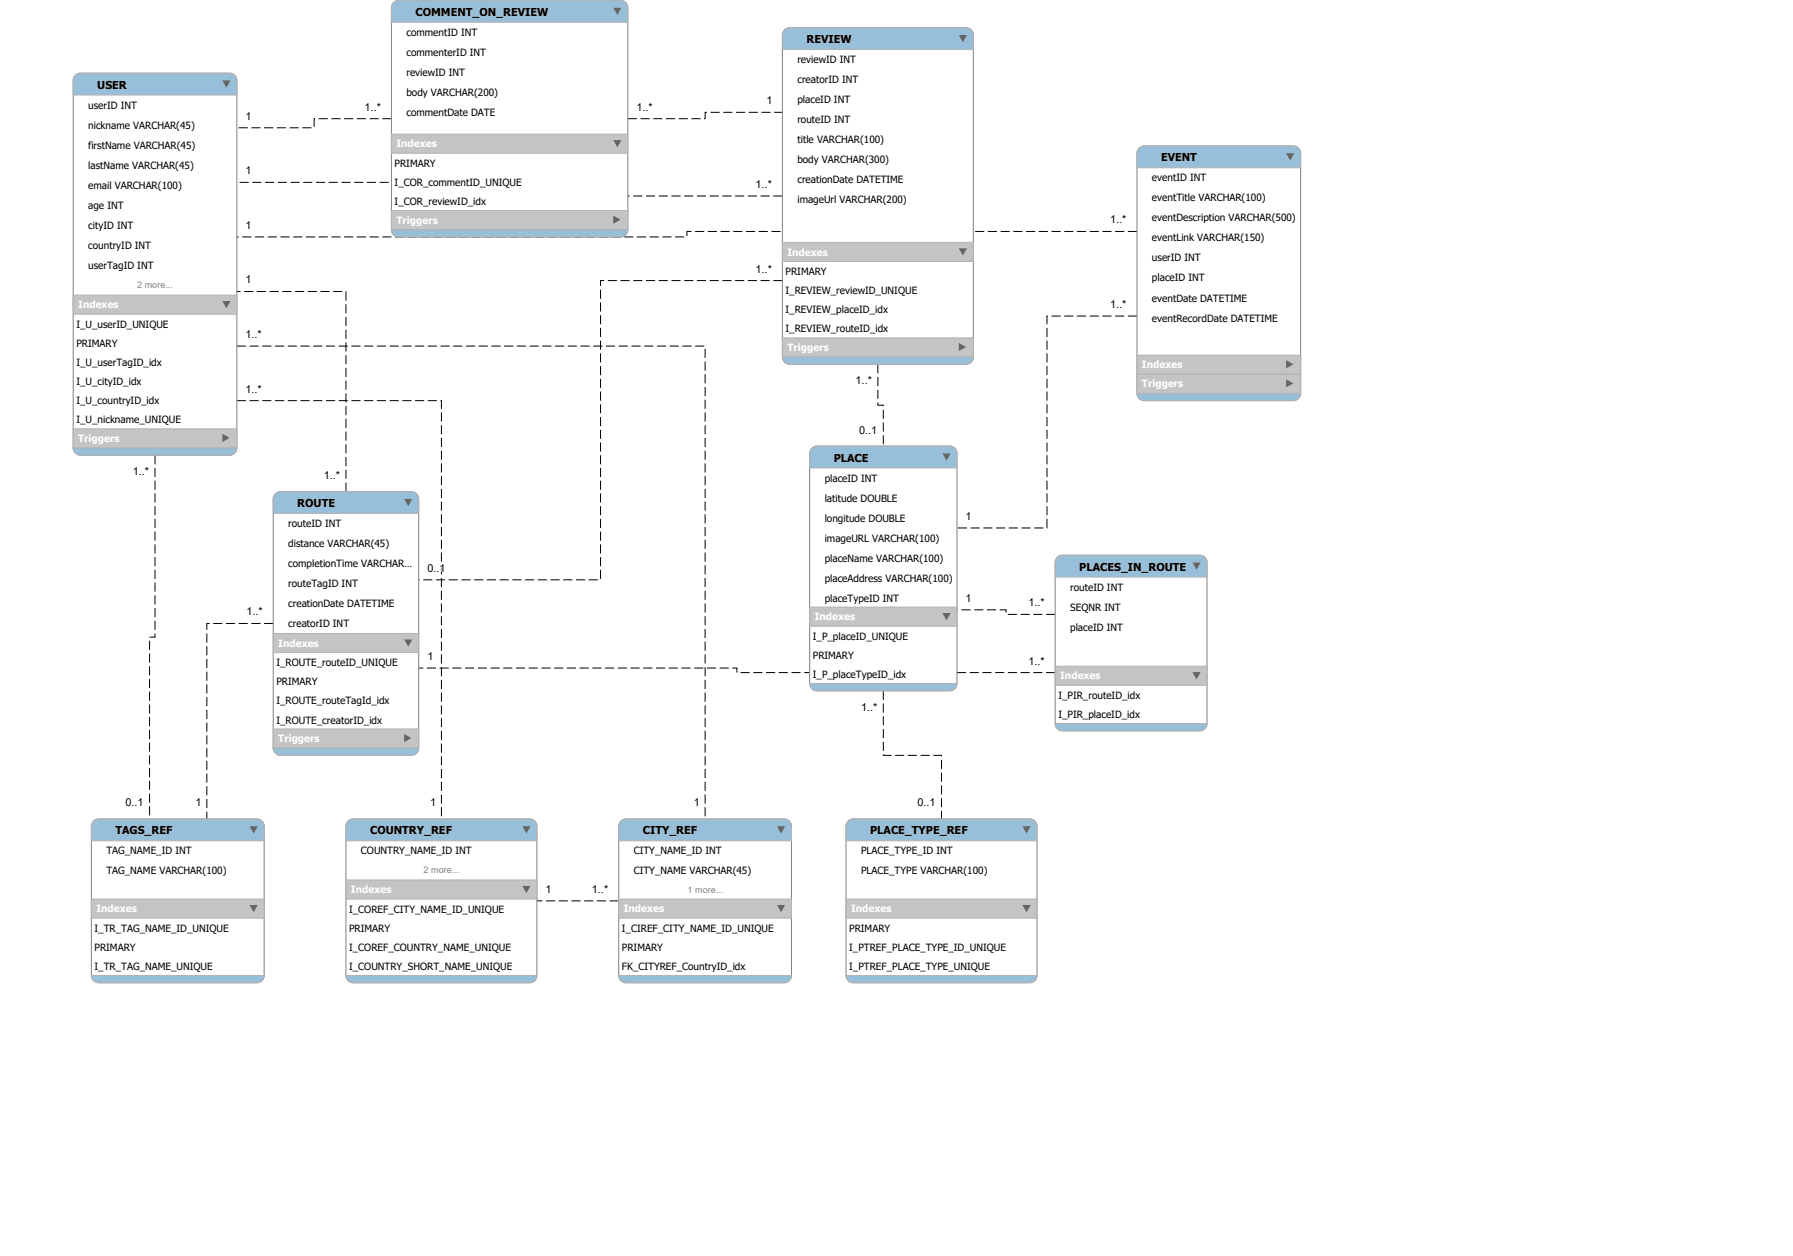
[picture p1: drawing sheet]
<svg xmlns="http://www.w3.org/2000/svg" width="394mm" height="276mm" viewBox="0 0 394 276" stroke-linecap="round" stroke-linejoin="round" font-family="sans-serif">
<defs><g id="words">
<g font-size="2.4">
<text x="91.4" y="3.5">COMMENT_ON_REVIEW</text>
<text x="177.4" y="9.5">REVIEW</text>
<text x="21.4" y="19.5">USER</text>
<text x="255.3" y="35.5">EVENT</text>
<text x="183.4" y="101.5">PLACE</text>
<text x="65.4" y="111.5">ROUTE</text>
<text x="237.3" y="125.5">PLACES_IN_ROUTE</text>
<text x="25.4" y="183.5">TAGS_REF</text>
<text x="81.4" y="183.5">COUNTRY_REF</text>
<text x="141.4" y="183.5">CITY_REF</text>
<text x="191.4" y="183.5">PLACE_TYPE_REF</text>
</g>
<g font-size="2.4" fill="#fff">
<text x="168.4" y="22.9">11</text>
<text x="168.6" y="23.1">1</text>
<text x="168.6" y="22.7">1</text>
<text x="53.8" y="26.3">11</text>
<text x="54" y="26.5">1</text>
<text x="80" y="24.3">1..*</text>
<text x="80.4" y="24.3">1..*</text>
<text x="139.8" y="24.3">1..*</text>
<text x="140.2" y="24.3">1..*</text>
<text x="53.8" y="38.3">11</text>
<text x="54" y="38.5">1</text>
<text x="166" y="41.3">1..*</text>
<text x="166.4" y="41.3">1..*</text>
<text x="53.8" y="50.3">11</text>
<text x="54" y="50.5">1</text>
<text x="243.9" y="49.1">1..*</text>
<text x="244.3" y="49.1">1..*</text>
<text x="166" y="59.9">1..*</text>
<text x="166.4" y="59.9">1..*</text>
<text x="53.8" y="62.3">11</text>
<text x="54" y="62.5">1</text>
<text x="243.9" y="67.7">1..*</text>
<text x="244.3" y="67.7">1..*</text>
<text x="53.8" y="74.3">1..*</text>
<text x="54.2" y="74.3">1..*</text>
<text x="53.8" y="86.3">1..*</text>
<text x="54.2" y="86.3">1..*</text>
<text x="188" y="84.5">1..*</text>
<text x="188.4" y="84.5">1..*</text>
<text x="188.8" y="95.3">0..1</text>
<text x="189.2" y="95.3">0..1</text>
<text x="29" y="104.5">1..*</text>
<text x="29.4" y="104.5">1..*</text>
<text x="71" y="105.3">1..*</text>
<text x="71.4" y="105.3">1..*</text>
<text x="212.2" y="114.3">11</text>
<text x="212.4" y="114.5">1</text>
<text x="212.4" y="114.1">1</text>
<text x="93.8" y="125.7">0..1</text>
<text x="94.2" y="125.7">0..1</text>
<text x="54" y="135.3">1..*</text>
<text x="54.4" y="135.3">1..*</text>
<text x="212.2" y="132.3">11</text>
<text x="212.4" y="132.5">1</text>
<text x="225.9" y="133.3">1..*</text>
<text x="226.3" y="133.3">1..*</text>
<text x="93.8" y="145.1">11</text>
<text x="94" y="145.3">1</text>
<text x="225.9" y="146.1">1..*</text>
<text x="226.3" y="146.1">1..*</text>
<text x="189.2" y="156.3">1..*</text>
<text x="189.6" y="156.3">1..*</text>
<text x="27.4" y="177.3">0..1</text>
<text x="27.8" y="177.3">0..1</text>
<text x="42.8" y="177.3">11</text>
<text x="43" y="177.5">1</text>
<text x="94.4" y="177.3">11</text>
<text x="94.6" y="177.5">1</text>
<text x="152.4" y="177.3">11</text>
<text x="152.6" y="177.5">1</text>
<text x="201.5" y="177.3">0..1</text>
<text x="202" y="177.3">0..1</text>
<text x="119.8" y="196.3">11</text>
<text x="120" y="196.5">1</text>
<text x="130" y="196.3">1..*</text>
<text x="130.4" y="196.3">1..*</text>
</g>
<g font-size="2.2">
<text x="89.4" y="7.9">commentID INT</text>
<text x="89.4" y="12.3">commenterID INT</text>
<text x="89.4" y="16.7">reviewID INT</text>
<text x="175.4" y="13.9">reviewID INT</text>
<text x="19.4" y="23.9">userID INT</text>
<text x="89.4" y="21.1">body VARCHAR(200)</text>
<text x="175.4" y="18.3">creatorID INT</text>
<text x="175.4" y="22.7">placeID INT</text>
<text x="19.4" y="28.3">nickname VARCHAR(45)</text>
<text x="89.4" y="25.5">commentDate DATE</text>
<text x="175.4" y="27.1">routeID INT</text>
<text x="19.4" y="32.7">firstName VARCHAR(45)</text>
<text x="175.4" y="31.5">title VARCHAR(100)</text>
<text x="175.4" y="35.9">body VARCHAR(300)</text>
<text x="19.4" y="37.1">lastName VARCHAR(45)</text>
<text x="19.4" y="41.5">email VARCHAR(100)</text>
<text x="86.8" y="36.7">PRIMARY</text>
<text x="86.8" y="40.9">I_COR_commentID_UNIQUE</text>
<text x="175.4" y="40.3">creationDate DATETIME</text>
<text x="253.3" y="39.9">eventID INT</text>
<text x="19.4" y="45.9">age INT</text>
<text x="86.8" y="45.1">I_COR_reviewID_idx</text>
<text x="175.4" y="44.7">imageUrl VARCHAR(200)</text>
<text x="253.3" y="44.3">eventTitle VARCHAR(100)</text>
<text x="19.4" y="50.3">cityID INT</text>
<text x="253.3" y="48.7">eventDescription VARCHAR(500)</text>
<text x="253.3" y="53.1">eventLink VARCHAR(150)</text>
<text x="19.4" y="54.7">countryID INT</text>
<text x="19.4" y="59.1">userTagID INT</text>
<text x="253.3" y="57.5">userID INT</text>
<text x="172.8" y="60.5">PRIMARY</text>
<text x="172.8" y="64.7">I_REVIEW_reviewID_UNIQUE</text>
<text x="253.3" y="61.9">placeID INT</text>
<text x="172.8" y="68.9">I_REVIEW_placeID_idx</text>
<text x="253.3" y="66.3">eventDate DATETIME</text>
<text x="253.3" y="70.7">eventRecordDate DATETIME</text>
<text x="16.8" y="72.1">I_U_userID_UNIQUE</text>
<text x="16.8" y="76.3">PRIMARY</text>
<text x="172.8" y="73.1">I_REVIEW_routeID_idx</text>
<text x="16.8" y="80.5">I_U_userTagID_idx</text>
<text x="16.8" y="84.7">I_U_cityID_idx</text>
<text x="16.8" y="88.9">I_U_countryID_idx</text>
<text x="16.8" y="93.1">I_U_nickname_UNIQUE</text>
<text x="181.4" y="105.9">placeID INT</text>
<text x="181.4" y="110.3">latitude DOUBLE</text>
<text x="63.4" y="115.9">routeID INT</text>
<text x="181.4" y="114.7">longitude DOUBLE</text>
<text x="181.4" y="119.1">imageURL VARCHAR(100)</text>
<text x="63.4" y="120.3">distance VARCHAR(45)</text>
<text x="63.4" y="124.7">completionTime VARCHAR…</text>
<text x="181.4" y="123.5">placeName VARCHAR(100)</text>
<text x="63.4" y="129.1">routeTagID INT</text>
<text x="181.4" y="127.9">placeAddress VARCHAR(100)</text>
<text x="235.3" y="129.9">routeID INT</text>
<text x="63.4" y="133.5">creationDate DATETIME</text>
<text x="63.4" y="137.9">creatorID INT</text>
<text x="181.4" y="132.3">placeTypeID INT</text>
<text x="235.3" y="134.3">SEQNR INT</text>
<text x="178.8" y="140.7">I_P_placeID_UNIQUE</text>
<text x="235.3" y="138.7">placeID INT</text>
<text x="60.8" y="146.5">I_ROUTE_routeID_UNIQUE</text>
<text x="178.8" y="144.9">PRIMARY</text>
<text x="178.8" y="149.1">I_P_placeTypeID_idx</text>
<text x="60.8" y="150.7">PRIMARY</text>
<text x="60.8" y="154.9">I_ROUTE_routeTagId_idx</text>
<text x="232.7" y="153.7">I_PIR_routeID_idx</text>
<text x="60.8" y="159.1">I_ROUTE_creatorID_idx</text>
<text x="232.7" y="157.9">I_PIR_placeID_idx</text>
<text x="23.4" y="187.9">TAG_NAME_ID INT</text>
<text x="79.4" y="187.9">COUNTRY_NAME_ID INT</text>
<text x="139.4" y="187.9">CITY_NAME_ID INT</text>
<text x="189.4" y="187.9">PLACE_TYPE_ID INT</text>
<text x="23.4" y="192.3">TAG_NAME VARCHAR(100)</text>
<text x="139.4" y="192.3">CITY_NAME VARCHAR(45)</text>
<text x="189.4" y="192.3">PLACE_TYPE VARCHAR(100)</text>
<text x="76.8" y="200.7">I_COREF_CITY_NAME_ID_UNIQUE</text>
<text x="20.8" y="204.9">I_TR_TAG_NAME_ID_UNIQUE</text>
<text x="20.8" y="209.1">PRIMARY</text>
<text x="76.8" y="204.9">PRIMARY</text>
<text x="76.8" y="209.1">I_COREF_COUNTRY_NAME_UNIQUE</text>
<text x="136.8" y="204.9">I_CIREF_CITY_NAME_ID_UNIQUE</text>
<text x="136.8" y="209.1">PRIMARY</text>
<text x="186.8" y="204.9">PRIMARY</text>
<text x="186.8" y="209.1">I_PTREF_PLACE_TYPE_ID_UNIQUE</text>
<text x="20.8" y="213.3">I_TR_TAG_NAME_UNIQUE</text>
<text x="76.8" y="213.3">I_COUNTRY_SHORT_NAME_UNIQUE</text>
<text x="136.8" y="213.3">FK_CITYREF_CountryID_idx</text>
<text x="186.8" y="213.3">I_PTREF_PLACE_TYPE_UNIQUE</text>
</g>
<g font-size="2.2" fill="#fff">
<text x="87.2" y="32.4">Indexes</text>
<text x="87.2" y="49.2">Triggers</text>
<text x="173.2" y="56.2">Indexes</text>
<text x="17.2" y="67.8">Indexes</text>
<text x="173.2" y="77.2">Triggers</text>
<text x="251.1" y="81">Indexes</text>
<text x="251.1" y="85.2">Triggers</text>
<text x="17.2" y="97.2">Triggers</text>
<text x="179.2" y="136.4">Indexes</text>
<text x="61.2" y="142.2">Indexes</text>
<text x="233.1" y="149.4">Indexes</text>
<text x="61.2" y="163.2">Triggers</text>
<text x="77.2" y="196.4">Indexes</text>
<text x="21.2" y="200.6">Indexes</text>
<text x="137.2" y="200.6">Indexes</text>
<text x="187.2" y="200.6">Indexes</text>
</g>
<g font-size="2" fill="#808080">
<text x="30.2" y="63.3">2 more...</text>
<text x="93.1" y="192">2 more...</text>
<text x="151.2" y="196.3">1 more...</text>
</g>
</g></defs>
<g fill="none" stroke="#000" stroke-width=".22" stroke-dasharray="2 .8" stroke-linecap="butt">
<path d="M86.1 26.1h-17v2h-17M138.1 26.1h17v-1.4h17M172.1 43.1h-60v-3h-60M250 50.9h-98.9v1.2h-99M52.1 76.1h103v104M172.1 61.7h-40v65.8h-40M250 69.5h-19.8v46.6h-19.7M52.1 88.1h45v92M193.1 80.1v9h1.2v9M34.1 100.1v40h-1.2v40M76.1 108.1v-44h-24M60.1 137.1h-14.6v43"/>
<path d="M232 135.1h-10.8v-1h-10.7M194.3 151.9v14.2h12.8v14M232 147.9h-69.9v-1h-70M136.1 198.1h-18"/>
</g>
<path d="M16.6 16.6l1.1-.5h32.8a1.6 1.6 0 0 1 1.6 1.6v80.8a1.6 1.6 0 0 1-1.6 1.6h-32.8a1.6 1.6 0 0 1-1.6-1.6v-80.8z" fill="#fff" stroke="#808080" stroke-width=".22"/>
<path d="M16.6 16.6l1.1-.5h32.8a1.6 1.6 0 0 1 1.6 1.6v3.2h-36v-3.2z" fill="#98bfda" stroke="#b3b3b3" stroke-width=".22"/>
<path d="M48.9 17.7h1.8l-.9 1.6z" fill="#666"/>
<path d="M16.1 64.9h36v4.2h-36z" fill="#c4c4c4" stroke="#b3b3b3" stroke-width=".22"/>
<path d="M48.9 66.2h1.8l-.9 1.6z" fill="#666"/>
<path d="M16.1 94.3h36v4.2h-36z" fill="#c4c4c4" stroke="#b3b3b3" stroke-width=".22"/>
<path d="M48.9 95.4l1.6 .9-1.6 .9z" fill="#666"/>
<path d="M16.1 98.5h36a1.6 1.6 0 0 1-1.6 1.6h-32.8a1.6 1.6 0 0 1-1.6-1.6z" fill="#98bfda" stroke="#b3b3b3" stroke-width=".22"/>
<path d="M20.6 180.5l.7-.4h.4h34.8a1.6 1.6 0 0 1 1.6 1.6v32.8a1.6 1.6 0 0 1-1.6 1.6h-34.8a1.6 1.6 0 0 1-1.6-1.6v-32.8z" fill="#fff" stroke="#808080" stroke-width=".22"/>
<path d="M20.6 180.5l.7-.4h.4h34.8a1.6 1.6 0 0 1 1.6 1.6v3.2h-38v-3.2z" fill="#98bfda" stroke="#b3b3b3" stroke-width=".22"/>
<path d="M54.9 181.7h1.8l-.9 1.6z" fill="#666"/>
<path d="M20.1 197.7h38v4.2h-38z" fill="#c4c4c4" stroke="#b3b3b3" stroke-width=".22"/>
<path d="M54.9 199h1.8l-.9 1.6z" fill="#666"/>
<path d="M20.1 214.5h38a1.6 1.6 0 0 1-1.6 1.6h-34.8a1.6 1.6 0 0 1-1.6-1.6z" fill="#98bfda" stroke="#b3b3b3" stroke-width=".22"/>
<path d="M186.5 180.5l1.2-.4h38.7a1.6 1.6 0 0 1 1.6 1.6v32.8a1.6 1.6 0 0 1-1.6 1.6h-38.7a1.6 1.6 0 0 1-1.6-1.6v-32.8z" fill="#fff" stroke="#808080" stroke-width=".22"/>
<path d="M186.5 180.5l1.2-.4h38.7a1.6 1.6 0 0 1 1.6 1.6v3.2h-41.9v-3.2z" fill="#98bfda" stroke="#b3b3b3" stroke-width=".22"/>
<path d="M224.8 181.7h1.8l-.9 1.6z" fill="#666"/>
<path d="M186.1 197.7h41.9v4.2h-41.9z" fill="#c4c4c4" stroke="#b3b3b3" stroke-width=".22"/>
<path d="M224.8 199h1.8l-.9 1.6z" fill="#666"/>
<path d="M186.1 214.5h41.9a1.6 1.6 0 0 1-1.6 1.6h-38.7a1.6 1.6 0 0 1-1.6-1.6z" fill="#98bfda" stroke="#b3b3b3" stroke-width=".22"/>
<path d="M136.5 180.5l.7-.4h.5h34.8a1.6 1.6 0 0 1 1.6 1.6v32.8a1.6 1.6 0 0 1-1.6 1.6h-34.8a1.6 1.6 0 0 1-1.6-1.6v-32.8z" fill="#fff" stroke="#808080" stroke-width=".22"/>
<path d="M136.5 180.5l.7-.4h.5h34.8a1.6 1.6 0 0 1 1.6 1.6v3.2h-38v-3.2z" fill="#98bfda" stroke="#b3b3b3" stroke-width=".22"/>
<path d="M170.9 181.7h1.8l-.9 1.6z" fill="#666"/>
<path d="M136.1 197.7h38v4.2h-38z" fill="#c4c4c4" stroke="#b3b3b3" stroke-width=".22"/>
<path d="M170.9 199h1.8l-.9 1.6z" fill="#666"/>
<path d="M136.1 214.5h38a1.6 1.6 0 0 1-1.6 1.6h-34.8a1.6 1.6 0 0 1-1.6-1.6z" fill="#98bfda" stroke="#b3b3b3" stroke-width=".22"/>
<path d="M60.6 108.5l.7-.4h.4h28.8a1.6 1.6 0 0 1 1.6 1.6v54.8a1.6 1.6 0 0 1-1.6 1.6h-28.8a1.6 1.6 0 0 1-1.6-1.6v-54.8z" fill="#fff" stroke="#808080" stroke-width=".22"/>
<path d="M60.6 108.5l.7-.4h.4h28.8a1.6 1.6 0 0 1 1.6 1.6v3.2h-32v-3.2z" fill="#98bfda" stroke="#b3b3b3" stroke-width=".22"/>
<path d="M88.9 109.7h1.8l-.9 1.6z" fill="#666"/>
<path d="M60.1 139.3h32v4.2h-32z" fill="#c4c4c4" stroke="#b3b3b3" stroke-width=".22"/>
<path d="M88.9 140.6h1.8l-.9 1.6z" fill="#666"/>
<path d="M60.1 160.3h32v4.2h-32z" fill="#c4c4c4" stroke="#b3b3b3" stroke-width=".22"/>
<path d="M88.9 161.4l1.6 .9-1.6 .9z" fill="#666"/>
<path d="M60.1 164.5h32a1.6 1.6 0 0 1-1.6 1.6h-28.8a1.6 1.6 0 0 1-1.6-1.6z" fill="#98bfda" stroke="#b3b3b3" stroke-width=".22"/>
<path d="M178.5 98.5l1.2-.4h29.2a1.6 1.6 0 0 1 1.6 1.6v50.6a1.6 1.6 0 0 1-1.6 1.6h-29.2a1.6 1.6 0 0 1-1.6-1.6v-50.6v-.4z" fill="#fff" stroke="#808080" stroke-width=".22"/>
<path d="M178.5 98.5l1.2-.4h29.2a1.6 1.6 0 0 1 1.6 1.6v3.2h-32.4v-3.2v-.4z" fill="#98bfda" stroke="#b3b3b3" stroke-width=".22"/>
<path d="M207.3 99.7h1.8l-.9 1.6z" fill="#666"/>
<path d="M178.1 133.5h32.4v4.2h-32.4z" fill="#c4c4c4" stroke="#b3b3b3" stroke-width=".22"/>
<path d="M207.3 134.8h1.8l-.9 1.6z" fill="#666"/>
<path d="M178.1 150.3h32.4a1.6 1.6 0 0 1-1.6 1.6h-29.2a1.6 1.6 0 0 1-1.6-1.6z" fill="#98bfda" stroke="#b3b3b3" stroke-width=".22"/>
<path d="M232.5 122.5l.7-.4h.4h30.2a1.6 1.6 0 0 1 1.6 1.6v35.4a1.6 1.6 0 0 1-1.6 1.6h-30.2a1.6 1.6 0 0 1-1.6-1.6v-35.4z" fill="#fff" stroke="#808080" stroke-width=".22"/>
<path d="M232.5 122.5l.7-.4h.4h30.2a1.6 1.6 0 0 1 1.6 1.6v3.2h-33.4v-3.2z" fill="#98bfda" stroke="#b3b3b3" stroke-width=".22"/>
<path d="M262.2 123.7h1.8l-.9 1.6z" fill="#666"/>
<path d="M232 146.5h33.4v4.2h-33.4z" fill="#c4c4c4" stroke="#b3b3b3" stroke-width=".22"/>
<path d="M262.2 147.8h1.8l-.9 1.6z" fill="#666"/>
<path d="M232 159.1h33.4a1.6 1.6 0 0 1-1.6 1.6h-30.2a1.6 1.6 0 0 1-1.6-1.6z" fill="#98bfda" stroke="#b3b3b3" stroke-width=".22"/>
<path d="M86.5 .6l1.2-.5h48.8a1.6 1.6 0 0 1 1.6 1.6v48.8a1.6 1.6 0 0 1-1.6 1.6h-48.8a1.6 1.6 0 0 1-1.6-1.6v-48.8v-.4z" fill="#fff" stroke="#808080" stroke-width=".22"/>
<path d="M86.5 .6l1.2-.5h48.8a1.6 1.6 0 0 1 1.6 1.6v3.2h-52v-3.2v-.4z" fill="#98bfda" stroke="#b3b3b3" stroke-width=".22"/>
<path d="M134.9 1.7h1.8l-.9 1.6z" fill="#666"/>
<path d="M86.1 29.5h52v4.2h-52z" fill="#c4c4c4" stroke="#b3b3b3" stroke-width=".22"/>
<path d="M134.9 30.8h1.8l-.9 1.6z" fill="#666"/>
<path d="M86.1 46.3h52v4.2h-52z" fill="#c4c4c4" stroke="#b3b3b3" stroke-width=".22"/>
<path d="M134.9 47.4l1.6 .9-1.6 .9z" fill="#666"/>
<path d="M86.1 50.5h52a1.6 1.6 0 0 1-1.6 1.6h-48.8a1.6 1.6 0 0 1-1.6-1.6z" fill="#98bfda" stroke="#b3b3b3" stroke-width=".22"/>
<path d="M172.5 6.6l1.2-.5h38.8a1.6 1.6 0 0 1 1.6 1.6v70.8a1.6 1.6 0 0 1-1.6 1.6h-38.8a1.6 1.6 0 0 1-1.6-1.6v-70.8v-.4z" fill="#fff" stroke="#808080" stroke-width=".22"/>
<path d="M172.5 6.6l1.2-.5h38.8a1.6 1.6 0 0 1 1.6 1.6v3.2h-42v-3.2v-.4z" fill="#98bfda" stroke="#b3b3b3" stroke-width=".22"/>
<path d="M210.9 7.7h1.8l-.9 1.6z" fill="#666"/>
<path d="M172.1 53.3h42v4.2h-42z" fill="#c4c4c4" stroke="#b3b3b3" stroke-width=".22"/>
<path d="M210.9 54.6h1.8l-.9 1.6z" fill="#666"/>
<path d="M172.1 74.3h42v4.2h-42z" fill="#c4c4c4" stroke="#b3b3b3" stroke-width=".22"/>
<path d="M210.9 75.4l1.6 .9-1.6 .9z" fill="#666"/>
<path d="M172.1 78.5h42a1.6 1.6 0 0 1-1.6 1.6h-38.8a1.6 1.6 0 0 1-1.6-1.6z" fill="#98bfda" stroke="#b3b3b3" stroke-width=".22"/>
<path d="M76.6 180.5l.7-.4h.4h38.8a1.6 1.6 0 0 1 1.6 1.6v32.8a1.6 1.6 0 0 1-1.6 1.6h-38.8a1.6 1.6 0 0 1-1.6-1.6v-32.8z" fill="#fff" stroke="#808080" stroke-width=".22"/>
<path d="M76.6 180.5l.7-.4h.4h38.8a1.6 1.6 0 0 1 1.6 1.6v3.2h-42v-3.2z" fill="#98bfda" stroke="#b3b3b3" stroke-width=".22"/>
<path d="M114.9 181.7h1.8l-.9 1.6z" fill="#666"/>
<path d="M76.1 193.5h42v4.2h-42z" fill="#c4c4c4" stroke="#b3b3b3" stroke-width=".22"/>
<path d="M114.9 194.8h1.8l-.9 1.6z" fill="#666"/>
<path d="M76.1 214.5h42a1.6 1.6 0 0 1-1.6 1.6h-38.8a1.6 1.6 0 0 1-1.6-1.6z" fill="#98bfda" stroke="#b3b3b3" stroke-width=".22"/>
<path d="M250.5 32.6l1.1-.5h32.8a1.6 1.6 0 0 1 1.6 1.6v52.8a1.6 1.6 0 0 1-1.6 1.6h-32.8a1.6 1.6 0 0 1-1.6-1.6v-52.8z" fill="#fff" stroke="#808080" stroke-width=".22"/>
<path d="M250.5 32.6l1.1-.5h32.8a1.6 1.6 0 0 1 1.6 1.6v3.2h-36v-3.2z" fill="#98bfda" stroke="#b3b3b3" stroke-width=".22"/>
<path d="M282.8 33.7h1.8l-.9 1.6z" fill="#666"/>
<path d="M250 78.1h36v4.2h-36z" fill="#c4c4c4" stroke="#b3b3b3" stroke-width=".22"/>
<path d="M282.8 79.2l1.6 .9-1.6 .9z" fill="#666"/>
<path d="M250 82.3h36v4.2h-36z" fill="#c4c4c4" stroke="#b3b3b3" stroke-width=".22"/>
<path d="M282.8 83.4l1.6 .9-1.6 .9z" fill="#666"/>
<path d="M250 86.5h36a1.6 1.6 0 0 1-1.6 1.6h-32.8a1.6 1.6 0 0 1-1.6-1.6z" fill="#98bfda" stroke="#b3b3b3" stroke-width=".22"/>
<use href="#words"/>
</svg>
